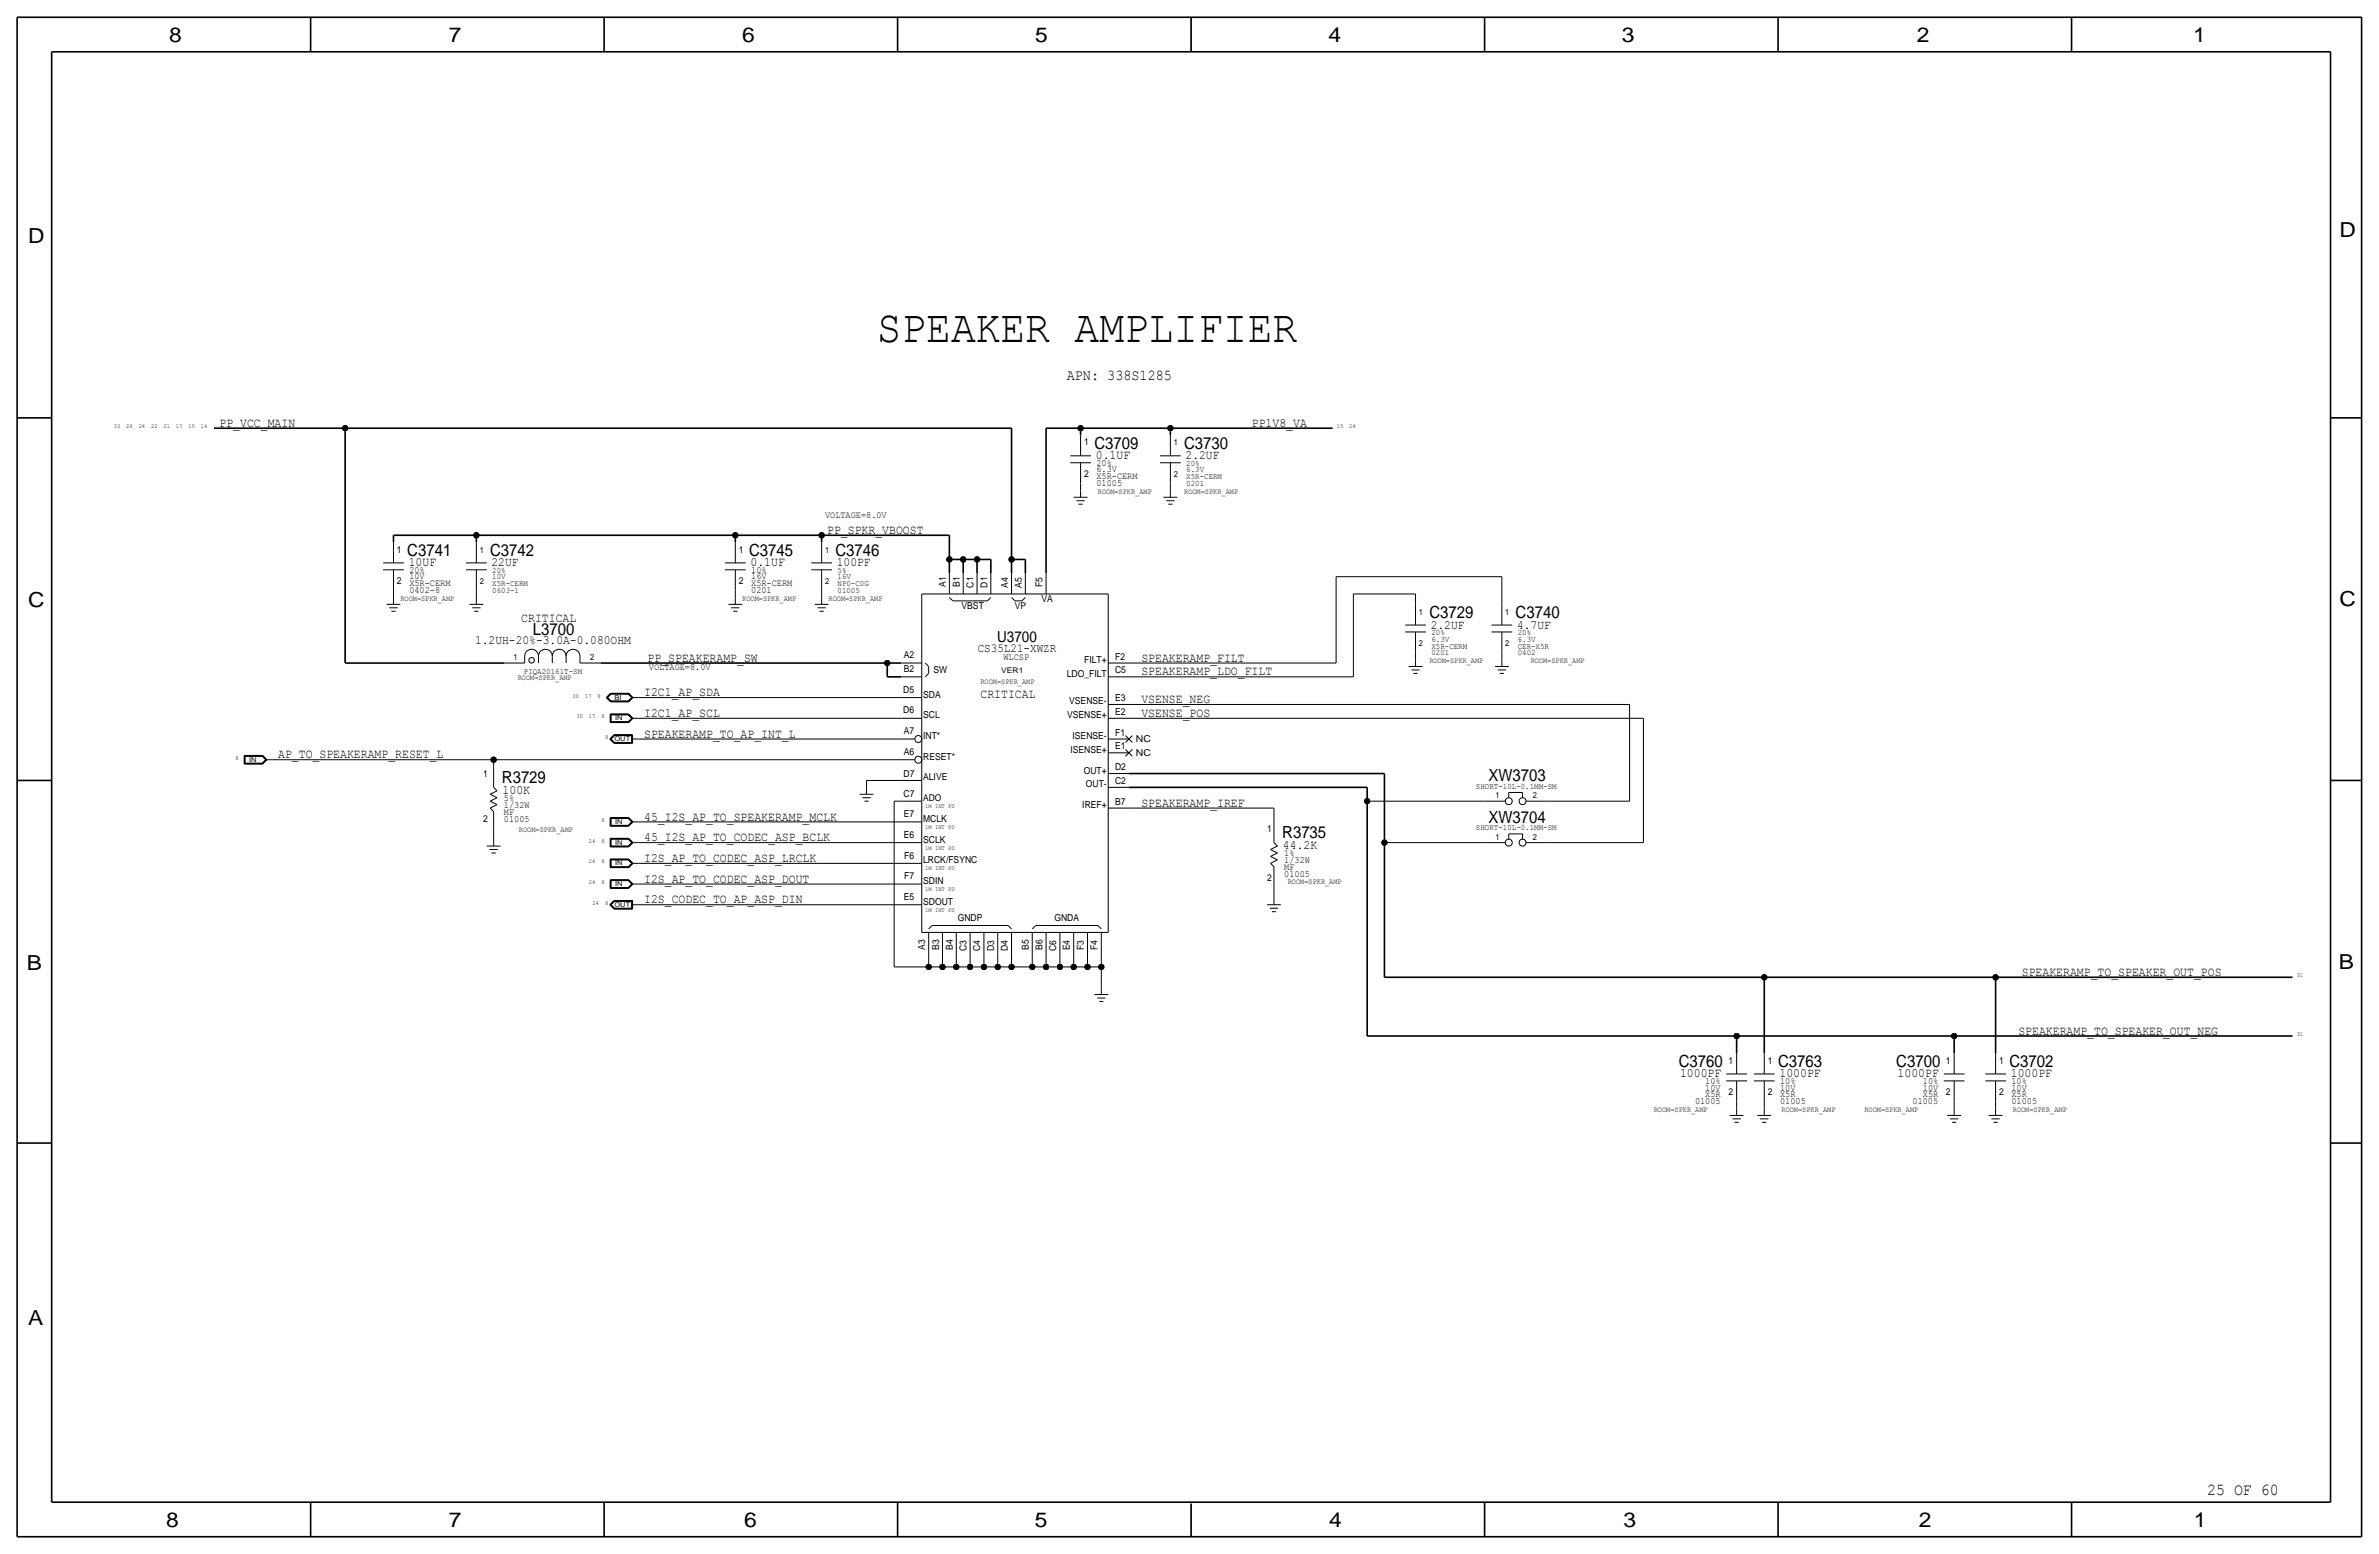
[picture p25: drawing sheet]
<svg xmlns="http://www.w3.org/2000/svg" width="875mm" height="572mm" viewBox="0 0 875 572" stroke-linecap="round" stroke-linejoin="round" font-family="sans-serif">
<defs><g id="words">
<text font-size="17" x="322.5" y="125.7">SPEAKER AMPLIFIER</text>
<g font-size="7.6">
<text x="62.2" y="15.5">8</text>
<text x="165" y="15.5">7</text>
<text x="273" y="15.5">6</text>
<text x="380.7" y="15.5">5</text>
<text x="488.6" y="15.5">4</text>
<text x="596.6" y="15.5">3</text>
<text x="705.1" y="15.5">2</text>
<text x="806.7" y="15.5">1</text>
<text x="10.4" y="89.4">D</text>
<text x="860.5" y="87.1">D</text>
<text x="10.4" y="223.3">C</text>
<text x="860.5" y="222.8">C</text>
<text x="9.8" y="356.6">B</text>
<text x="860.2" y="356.4">B</text>
<text x="10.4" y="487.4">A</text>
<text x="61.2" y="561.6">8</text>
<text x="165" y="561.6">7</text>
<text x="273.8" y="561.6">6</text>
<text x="380.7" y="561.6">5</text>
<text x="488.9" y="561.6">4</text>
<text x="597.1" y="561.6">3</text>
<text x="705.8" y="561.6">2</text>
<text x="806.9" y="561.6">1</text>
</g>
<g font-size="6.2">
<text x="402.5" y="165.1">C3709</text>
<text x="435.6" y="165.1">C3730</text>
<text x="149.8" y="204.5">C3741</text>
<text x="180.3" y="204.5">C3742</text>
<text x="275.5" y="204.5">C3745</text>
<text x="307.3" y="204.5">C3746</text>
<text x="525.7" y="227.3">C3729</text>
<text x="557.5" y="227.3">C3740</text>
<text x="196" y="233.4">L3700</text>
<text x="547.4" y="287.3">XW3703</text>
<text x="184.6" y="288">R3729</text>
<text x="547.4" y="302.5">XW3704</text>
<text x="471.6" y="308.4">R3735</text>
<text x="617.5" y="392.4">C3760</text>
<text x="654" y="392.4">C3763</text>
<text x="697.5" y="392.4">C3700</text>
<text x="739.1" y="392.4">C3702</text>
<text x="811.8" y="549.7">25 OF 60</text>
</g>
<g font-size="5.6">
<text x="392.4" y="139.7">APN: 338S1285</text>
<text x="366.8" y="236.2">U3700</text>
</g>
<g font-size="4.7">
<text x="80.7" y="157">PP_VCC_MAIN</text>
<text x="460.4" y="157">PP1V8_VA</text>
<text x="403" y="168.9">0.1UF</text>
<text x="436.1" y="168.9">2.2UF</text>
<text x="304.2" y="196.3">PP_SPKR_VBOOST</text>
<text x="150.3" y="208.3">10UF</text>
<text x="180.8" y="208.3">22UF</text>
<text x="276" y="208.3">0.1UF</text>
<text x="307.8" y="208.3">100PF</text>
<text x="191.7" y="228.6">CRITICAL</text>
<text x="526.2" y="231.1">2.2UF</text>
<text x="558" y="231.1">4.7UF</text>
<text x="174.7" y="237">1.2UH-20%-3.0A-0.080OHM</text>
<text x="238.2" y="243.3">PP_SPEAKERAMP_SW</text>
<text x="419.8" y="243.3">SPEAKERAMP_FILT</text>
<text x="419.8" y="248.4">SPEAKERAMP_LDO_FILT</text>
<text x="236.9" y="256">I2C1_AP_SDA</text>
<text x="360.6" y="256.5">CRITICAL</text>
<text x="236.9" y="263.6">I2C1_AP_SCL</text>
<text x="419.8" y="263.6">VSENSE_POS</text>
<text x="419.8" y="258.6">VSENSE_NEG</text>
<text x="236.9" y="271.3">SPEAKERAMP_TO_AP_INT_L</text>
<text x="102.3" y="278.9">AP_TO_SPEAKERAMP_RESET_L</text>
<text x="184.9" y="291.8">100K</text>
<text x="419.8" y="296.7">SPEAKERAMP_IREF</text>
<text x="236.9" y="301.8">45_I2S_AP_TO_SPEAKERAMP_MCLK</text>
<text x="236.9" y="309.4">45_I2S_AP_TO_CODEC_ASP_BCLK</text>
<text x="236.9" y="317">I2S_AP_TO_CODEC_ASP_LRCLK</text>
<text x="471.9" y="312.2">44.2K</text>
<text x="236.9" y="324.6">I2S_AP_TO_CODEC_ASP_DOUT</text>
<text x="236.9" y="332.2">I2S_CODEC_TO_AP_ASP_DIN</text>
<text x="743.7" y="358.9">SPEAKERAMP_TO_SPEAKER_OUT_POS</text>
<text x="742.4" y="380.5">SPEAKERAMP_TO_SPEAKER_OUT_NEG</text>
<text x="618" y="396.2">1000PF</text>
<text x="654.5" y="396.2">1000PF</text>
<text x="698" y="396.2">1000PF</text>
<text x="739.6" y="396.2">1000PF</text>
</g>
<text font-size="4.5" x="359.6" y="239.8">CS35L21-XWZR</text>
<g font-size="3.5">
<text x="398.7" y="163.8">1</text>
<text x="403.3" y="171.5">20%</text>
<text x="403.3" y="173.7">6.3V</text>
<text x="398.7" y="175.3">2</text>
<text x="403.3" y="178.8">01005</text>
<text x="403.3" y="176.3">X5R-CERM</text>
<text x="303.5" y="190.5">VOLTAGE=8.0V</text>
<text x="146" y="203.2">1</text>
<text x="271.7" y="203.2">1</text>
<text x="146" y="214.6">2</text>
<text x="150.6" y="215.6">X5R-CERM</text>
<text x="150.6" y="210.8">20%</text>
<text x="150.6" y="213.1">10V</text>
<text x="271.7" y="214.6">2</text>
<text x="276.3" y="210.8">10%</text>
<text x="276.3" y="215.6">X5R-CERM</text>
<text x="276.3" y="213.1">16V</text>
<text x="347.9" y="215.9" transform="rotate(-90 347.9 215.9)">A1</text>
<text x="353" y="215.9" transform="rotate(-90 353 215.9)">B1</text>
<text x="383.5" y="215.9" transform="rotate(-90 383.5 215.9)">F5</text>
<text x="150.6" y="218.2">0402-8</text>
<text x="276.3" y="218.2">0201</text>
<text x="358.1" y="216.1" transform="rotate(-90 358.1 216.1)">C1</text>
<text x="363.2" y="216.1" transform="rotate(-90 363.2 216.1)">D1</text>
<text x="370.8" y="216.1" transform="rotate(-90 370.8 216.1)">A4</text>
<text x="375.9" y="216.1" transform="rotate(-90 375.9 216.1)">A5</text>
<text x="383.1" y="221.5">VA</text>
<text x="353.7" y="224">VBST</text>
<text x="373.3" y="224">VP</text>
<text x="332.4" y="242.1">A2</text>
<text x="369.1" y="242.8">WLCSP</text>
<text x="398.8" y="243.8">FILT+</text>
<text x="410.2" y="242.6">F2</text>
<text x="238.7" y="246.4">VOLTAGE=8.0V</text>
<text x="332.4" y="247.1">B2</text>
<text x="343.4" y="247.7">SW</text>
<text x="392.4" y="248.9">LDO_FILT</text>
<text x="410.2" y="247.7">C5</text>
<text x="332.2" y="254.8">D5</text>
<text x="339.5" y="256.5">SDA</text>
<text x="410.2" y="257.8">E3</text>
<text x="332.2" y="262.4">D6</text>
<text x="393.3" y="259.1">VSENSE-</text>
<text x="410.2" y="262.9">E2</text>
<text x="339.5" y="264.2">SCL</text>
<text x="392.5" y="264.2">VSENSE+</text>
<text x="332.4" y="270">A7</text>
<text x="339.5" y="271.8">INT*</text>
<text x="394.5" y="271.8">ISENSE-</text>
<text x="410.2" y="270.5">F1</text>
<text x="410.2" y="275.6">E1</text>
<text x="417.8" y="273.1">NC</text>
<text x="332.4" y="277.6">A6</text>
<text x="339.5" y="279.4">RESET*</text>
<text x="393.7" y="276.9">ISENSE+</text>
<text x="417.8" y="278.1">NC</text>
<text x="177.7" y="285.7">1</text>
<text x="332.4" y="285.6">D7</text>
<text x="339.5" y="287">ALIVE</text>
<text x="398.6" y="284.5">OUT+</text>
<text x="410.2" y="283.2">D2</text>
<text x="332.4" y="293.3">C7</text>
<text x="399.4" y="289.6">OUT-</text>
<text x="410.2" y="288.3">C2</text>
<text x="185.4" y="294.6">5%</text>
<text x="185.4" y="299.7">MF</text>
<text x="185.4" y="297.2">1/32W</text>
<text x="339.5" y="294.6">ADO</text>
<text x="398.1" y="297.2">IREF+</text>
<text x="410.2" y="295.9">B7</text>
<text x="177.7" y="302.3">2</text>
<text x="185.4" y="302.3">01005</text>
<text x="332.4" y="300.5">E7</text>
<text x="339.5" y="302.3">MCLK</text>
<text x="332.4" y="308.1">E6</text>
<text x="339.5" y="309.9">SCLK</text>
<text x="466" y="306.1">1</text>
<text x="332.6" y="315.7">F6</text>
<text x="339.5" y="317.5">LRCK/FSYNC</text>
<text x="472.4" y="317.5">1/32W</text>
<text x="472.4" y="315">1%</text>
<text x="332.6" y="323.3">F7</text>
<text x="466" y="323.9">2</text>
<text x="472.4" y="320">MF</text>
<text x="472.4" y="322.6">01005</text>
<text x="339.5" y="325.1">SDIN</text>
<text x="332.4" y="331">E5</text>
<text x="339.5" y="332.7">SDOUT</text>
<text x="352.2" y="338.8">GNDP</text>
<text x="387.8" y="338.8">GNDA</text>
<text x="340.3" y="349.3" transform="rotate(-90 340.3 349.3)">A3</text>
<text x="345.4" y="349.3" transform="rotate(-90 345.4 349.3)">B3</text>
<text x="350.5" y="349.3" transform="rotate(-90 350.5 349.3)">B4</text>
<text x="355.5" y="349.7" transform="rotate(-90 355.5 349.7)">C3</text>
<text x="360.5" y="349.7" transform="rotate(-90 360.5 349.7)">C4</text>
<text x="365.6" y="349.7" transform="rotate(-90 365.6 349.7)">D3</text>
<text x="370.7" y="349.7" transform="rotate(-90 370.7 349.7)">D4</text>
<text x="378.4" y="349.3" transform="rotate(-90 378.4 349.3)">B5</text>
<text x="383.5" y="349.3" transform="rotate(-90 383.5 349.3)">B6</text>
<text x="388.5" y="349.7" transform="rotate(-90 388.5 349.7)">C6</text>
<text x="393.6" y="349.5" transform="rotate(-90 393.6 349.5)">E4</text>
<text x="398.6" y="349.3" transform="rotate(-90 398.6 349.3)">F3</text>
<text x="403.7" y="349.3" transform="rotate(-90 403.7 349.3)">F4</text>
<text x="635.7" y="391.2">1</text>
<text x="650.2" y="391.2">1</text>
<text x="715.7" y="391.2">1</text>
<text x="735.3" y="391.2">1</text>
<text x="627.2" y="401.1">10V</text>
<text x="627.2" y="398.8">10%</text>
<text x="654.8" y="401.1">10V</text>
<text x="654.8" y="398.8">10%</text>
<text x="707.3" y="398.8">10%</text>
<text x="707.3" y="401.1">10V</text>
<text x="739.9" y="401.1">10V</text>
<text x="739.9" y="398.8">10%</text>
<text x="623.5" y="406.1">01005</text>
<text x="627.2" y="403.6">X5R</text>
<text x="635.7" y="402.6">2</text>
<text x="650.2" y="402.6">2</text>
<text x="654.8" y="403.6">X5R</text>
<text x="654.8" y="406.1">01005</text>
<text x="703.5" y="406.1">01005</text>
<text x="707.3" y="403.6">X5R</text>
<text x="715.7" y="402.6">2</text>
<text x="735.3" y="402.6">2</text>
<text x="739.9" y="403.6">X5R</text>
<text x="739.9" y="406.1">01005</text>
</g>
<g font-size="3.1">
<text x="431.8" y="163.8">1</text>
<text x="436.3" y="171.4">20%</text>
<text x="436.3" y="173.7">6.3V</text>
<text x="431.8" y="175.3">2</text>
<text x="436.3" y="178.8">0201</text>
<text x="436.3" y="176.3">X5R-CERM</text>
<text x="176.5" y="203.2">1</text>
<text x="303.5" y="203.2">1</text>
<text x="176.5" y="214.6">2</text>
<text x="181" y="210.8">20%</text>
<text x="181" y="213.1">10V</text>
<text x="181" y="215.6">X5R-CERM</text>
<text x="303.5" y="214.6">2</text>
<text x="308.1" y="213.1">16V</text>
<text x="308.1" y="210.8">5%</text>
<text x="308.1" y="215.6">NP0-C0G</text>
<text x="181" y="218.2">0603-1</text>
<text x="308.1" y="218.2">01005</text>
<text x="521.9" y="226.1">1</text>
<text x="553.7" y="226.1">1</text>
<text x="526.5" y="233.7">20%</text>
<text x="558.2" y="233.7">20%</text>
<text x="521.9" y="237.5">2</text>
<text x="526.5" y="236">6.3V</text>
<text x="526.5" y="238.5">X5R-CERM</text>
<text x="553.7" y="237.5">2</text>
<text x="558.2" y="238.5">CER-X5R</text>
<text x="558.2" y="236">6.3V</text>
<text x="188.9" y="242.6">1</text>
<text x="217.1" y="242.6">2</text>
<text x="526.5" y="241">0201</text>
<text x="558.2" y="241">0402</text>
<text x="192.7" y="247.9">PIQA20161T-SM</text>
<text x="542.9" y="290.1">SHORT-10L-0.1MM-SM</text>
<text x="550.1" y="293.6">1</text>
<text x="563.8" y="293.6">2</text>
<text x="542.9" y="305.3">SHORT-10L-0.1MM-SM</text>
<text x="550.1" y="308.9">1</text>
<text x="563.8" y="308.9">2</text>
</g>
<g font-size="2.9">
<text x="403.8" y="181.6">ROOM=SPKR_AMP</text>
<text x="435.6" y="181.6">ROOM=SPKR_AMP</text>
<text x="147.3" y="221">ROOM=SPKR_AMP</text>
<text x="273" y="221">ROOM=SPKR_AMP</text>
<text x="304.7" y="221">ROOM=SPKR_AMP</text>
<text x="525.7" y="243.8">ROOM=SPKR_AMP</text>
<text x="563" y="243.8">ROOM=SPKR_AMP</text>
<text x="190.4" y="250.2">ROOM=SPKR_AMP</text>
<text x="360.6" y="251.5">ROOM=SPKR_AMP</text>
<text x="368.2" y="247.6">VER1</text>
<text x="190.9" y="306.1">ROOM=SPKR_AMP</text>
<text x="473.7" y="325.1">ROOM=SPKR_AMP</text>
<text x="608.3" y="408.9">ROOM=SPKR_AMP</text>
<text x="655.3" y="408.9">ROOM=SPKR_AMP</text>
<text x="685.7" y="408.9">ROOM=SPKR_AMP</text>
<text x="740.4" y="408.9">ROOM=SPKR_AMP</text>
</g>
<g font-size="2.5">
<text x="226" y="257.3">BI</text>
<text x="226.3" y="264.9">IN</text>
<text x="226" y="272.5">OUT</text>
<text x="91.6" y="280.2">IN</text>
<text x="226.3" y="303">IN</text>
<text x="226.3" y="310.6">IN</text>
<text x="226.3" y="318.3">IN</text>
<text x="226.3" y="325.9">IN</text>
<text x="226" y="333.5">OUT</text>
</g>
<g font-size="2.3">
<text x="41.9" y="157.5">33</text>
<text x="46.4" y="157.5">26</text>
<text x="51" y="157.5">24</text>
<text x="55.6" y="157.5">22</text>
<text x="60.1" y="157.5">21</text>
<text x="64.7" y="157.5">17</text>
<text x="69.3" y="157.5">15</text>
<text x="73.9" y="157.5">14</text>
<text x="491.7" y="157.5">15</text>
<text x="496.3" y="157.5">24</text>
<text x="210.6" y="256.5">30</text>
<text x="215.2" y="256.5">17</text>
<text x="219.8" y="256.5">8</text>
<text x="212" y="264.2">30</text>
<text x="216.6" y="264.2">17</text>
<text x="221.2" y="264.2">8</text>
<text x="222.6" y="271.8">8</text>
<text x="86.6" y="279.4">8</text>
<text x="340.3" y="297.2">1M INT PD</text>
<text x="221.2" y="302.3">8</text>
<text x="340.3" y="304.8">1M INT PD</text>
<text x="216.6" y="309.9">24</text>
<text x="221.2" y="309.9">8</text>
<text x="216.6" y="317.5">24</text>
<text x="221.2" y="317.5">8</text>
<text x="340.3" y="312.4">1M INT PD</text>
<text x="340.3" y="320">1M INT PD</text>
<text x="216.6" y="325.1">24</text>
<text x="221.2" y="325.1">8</text>
<text x="340.3" y="327.7">1M INT PD</text>
<text x="218" y="332.7">24</text>
<text x="222.6" y="332.7">8</text>
<text x="340.3" y="335.3">1M INT PD</text>
<text x="844.8" y="359.4">31</text>
<text x="844.8" y="381">31</text>
</g>
</g></defs>
<g fill="none" stroke="#000" stroke-width=".37">
<path d="M393.7 170.2h7.6zM393.7 167.6h7.6zM397.5 177.8v2.5zM397.5 160v7.6zM397.5 170.2v7.6zM426.7 167.6h7.6zM426.7 170.2h7.6zM430.5 177.8v2.5zM430.5 160v7.6zM430.5 170.2v7.6zM144.7 199.4v7.6zM175.2 199.4v7.6z"/>
<path d="M270.5 199.4v7.6zM302.2 199.4v7.6zM394.9 182.9h5.1zM395.9 184.2h3.1zM396.7 185.4h1.5zM397.5 180.3v2.6zM427.9 182.9h5.1zM429 184.2h3zM429.7 185.4h1.5zM430.5 180.3v2.6zM140.9 207h7.6zM140.9 209.6h7.6z"/>
<path d="M144.7 217.2v2.5zM144.7 209.5v7.7zM144.7 219.7v2.5zM171.4 207h7.6zM171.4 209.6h7.6zM175.2 217.2v2.5zM175.2 209.5v7.7zM175.2 219.7v2.5zM266.6 209.6h7.7zM266.6 207h7.7zM270.5 217.2v2.5zM270.5 219.7v2.5z"/>
<path d="M270.5 209.5v7.7zM298.4 209.6h7.6zM298.4 207h7.6zM302.2 217.2v2.5zM302.2 219.7v2.5zM302.2 209.5v7.7zM339 218.4v124.5zM339 218.4h68.6zM349.2 210.8v7.6zM349.2 219.7l1.3 1.3zM354.3 210.8v7.6zM359.4 210.8v7.6z"/>
<path d="M364.4 210.8v7.6zM372.1 210.8v7.6zM372.1 219.7l1.2 1.3zM377.1 210.8v7.6zM384.8 210.8v7.6zM407.6 218.4v124.5zM491.4 212.1h61zM491.4 212.1v31.7zM497.8 218.4h22.9zM497.8 218.4v30.5zM520.7 218.4v3.9zM552.4 212.1v10.2z"/>
<path d="M142.2 222.3h5.1zM143.2 223.5h3.1zM144 224.8h1.5zM172.7 222.3h5zM173.7 223.5h3zM174.4 224.8h1.6zM267.9 222.3h5.1zM268.9 223.5h3.1zM269.7 224.8h1.5zM299.7 222.3h5zM300.7 223.5h3zM301.4 224.8h1.6z"/>
<path d="M350.5 221h12.7zM363.2 221l1.2-1.3zM373.3 221h2.6zM375.9 221l1.2-1.3zM516.8 232.4h7.7zM516.8 229.9h7.7zM520.7 222.3v7.6zM520.7 232.4v7.6zM548.6 232.4h7.6zM548.6 229.9h7.6zM552.4 222.3v7.6zM552.4 232.4v7.6z"/>
<path d="M185.4 243.8h7.6zM193 241.3a2.54 2.54 0 0 1 2.5-2.5 2.54 2.54 0 0 1 2.6 2.5 2.54 2.54 0 0 1 2.5-2.5 2.54 2.54 0 0 1 2.5 2.5 2.54 2.54 0 0 1 2.6-2.5 2.54 2.54 0 0 1 2.5 2.5 2.54 2.54 0 0 1 2.6-2.5 2.54 2.54 0 0 1 2.5 2.5M193 241.3v2.5zM198.1 241.3v2.5zM203.1 241.3v2.5zM208.2 241.3v2.5zM213.3 243.8h7.6zM213.3 241.3v2.5zM223 256.5l1.6-1.5zM223 256.5l1.6 1.6zM223.2 256.5l1.4-1.4zM223.2 256.5l1.4 1.5z"/>
<path d="M223.3 256.5l1.4-1.3zM223.3 256.5l1.4 1.4zM223.5 256.5l1.2-1.2zM223.5 256.5l1.2 1.3zM224.6 255h6.6zM224.6 258.1h6.6zM224.6 255.1h6.6zM224.6 258h6.6zM224.7 257.9h6.4zM224.7 255.2h6.4zM224.7 257.8h6.4zM224.7 255.3h6.4z"/>
<path d="M231.1 255.3l1.3 1.2zM231.1 257.8l1.3-1.3zM231.1 257.9l1.4-1.4zM231.1 255.2l1.4 1.3zM231.2 255.1l1.5 1.4zM231.2 258.1l1.6-1.6zM231.2 255l1.6 1.5zM232.4 256.5h2.5zM232.7 256.5l-1.5 1.5zM234.9 256.5h96.5zM331.4 248.9h7.6zM331.4 243.8h7.6z"/>
<path d="M331.4 256.5h7.6zM340.3 243.8l1.3 1.3zM341.6 247.7l-1.3 1.2zM341.6 245.1v2.5zM407.6 248.9h7.6zM407.6 259.1h7.6zM407.6 243.8h7.6zM415.2 259.1h184.2zM415.2 243.8h76.2zM415.2 248.9h82.6zM518.1 245.1h5.1zM519.1 246.4h3.1z"/>
<path d="M519.9 247.7h1.5zM520.7 240v2.6zM520.7 242.6v2.5zM549.9 245.1h5zM550.9 246.4h3zM551.6 247.7h1.6zM552.4 240v2.6zM552.4 242.6v2.5zM599.4 259.1v35.5zM89.8 277.8v3.2zM89.8 277.8h6.8zM89.9 277.9h6.7z"/>
<path d="M89.9 277.9v3zM90 278v2.8zM90 278h6.5zM90.1 278.1h6.4zM90.1 278.1v2.6zM96.5 278.1l1.2 1.3zM96.5 278l1.4 1.4zM96.6 277.9l1.4 1.5zM96.6 277.8l1.6 1.6zM97.7 279.4h2.6zM97.9 279.4l-1.4 1.4zM98.2 279.4l-1.6 1.6z"/>
<path d="M100.3 279.4h81.3zM181.6 279.4h149.8zM181.6 279.4v2.5zM224.3 271.8l1.6 1.6zM224.3 271.8l1.6-1.6zM224.4 262.6h6.8zM224.4 271.8l1.5 1.5zM224.4 262.6v3.1zM224.4 265.7h6.8zM224.4 271.8l1.5-1.5zM224.5 262.7v2.9zM224.5 265.6h6.7z"/>
<path d="M224.5 262.7h6.7zM224.6 271.8l1.4 1.4zM224.6 262.8v2.7zM224.6 265.5h6.5zM224.6 262.8h6.5zM224.7 271.8l1.3 1.3zM224.7 262.9v2.5zM224.7 265.4h6.4zM224.7 271.8l1.3-1.3zM224.7 262.9h6.4zM225.9 270.2h6.8zM225.9 273.4h6.8z"/>
<path d="M225.9 270.3h6.7zM225.9 273.3h6.7zM226 273.2h6.5zM226 270.4l-1.4 1.4zM226 270.4h6.5zM226 270.5h6.4zM226 273.1h6.4zM231.1 262.9l1.3 1.3zM231.1 265.4l1.3-1.2zM231.1 265.5l1.4-1.3zM231.1 262.8l1.4 1.4zM231.2 265.6l1.5-1.4z"/>
<path d="M231.2 262.7l1.5 1.5zM231.2 265.7l1.6-1.5zM231.2 262.6l1.6 1.6zM232.4 270.5v2.5zM232.4 264.2h2.5zM232.4 271.8h2.5zM232.5 270.4v2.8zM232.6 270.3v3zM232.7 270.2v3.2zM234.9 264.2h96.5zM234.9 271.8h96.5zM331.4 279.4h5z"/>
<path d="M331.4 271.8h5.1zM331.4 264.2h7.6zM407.6 264.2h7.6zM407.6 271.8h7.6zM407.6 276.9h7.6zM414 278.1l2.5-2.5zM414 275.6l2.5 2.5zM414 273.1l2.5-2.6zM414 270.5l2.5 2.5zM415.2 264.2h189.3zM604.5 264.2v45.7zM89.8 281h6.8z"/>
<path d="M89.9 280.9h6.7zM90 280.8h6.5zM90.1 280.7h6.4zM96.5 280.7l1.2-1.3zM96.6 280.9l1.4-1.5zM180.3 292.1l2.5-1.3zM180.3 297.2l2.5-1.3zM180.3 294.6l2.5-1.2zM180.3 297.2l1.3 1.3zM180.3 294.6l2.5 1.3zM180.3 292.1l2.5 1.3zM181.6 289.6l1.2 1.2z"/>
<path d="M181.6 281.9v7.7zM181.6 298.5v6.3zM316.2 292.1h5.1zM317.2 293.4h3zM318 294.6h1.5zM318.7 287h12.7zM318.7 287v2.6zM318.7 289.6v2.5zM328.9 294.6v61zM328.9 294.6h2.5zM331.4 287h7.6zM331.4 294.6h7.6z"/>
<path d="M407.6 289.6h7.6zM407.6 284.5h7.6zM407.6 297.2h7.6zM415.2 297.2h53.4zM468.6 297.2v5.1zM502.9 294.6h43.2zM546.1 294.6h7.6zM554.9 291.4h5.1zM554.9 291.4v2zM560 291.4v2zM561.3 294.6h7.6zM568.9 294.6h30.5z"/>
<path d="M179 311.2h5.1zM180 312.4h3.1zM180.8 313.7h1.5zM181.6 304.8v3.8zM181.6 308.6v2.5zM224.4 308.3h6.8zM224.4 300.7h6.8zM224.4 315.9h6.8zM224.4 308.3v3.2zM224.4 311.5h6.8zM224.4 300.7v3.1zM224.4 303.8h6.8z"/>
<path d="M224.4 315.9v3.2zM224.4 319.1h6.8zM224.5 308.4v3zM224.5 311.4h6.7zM224.5 300.8v2.9zM224.5 303.7h6.7zM224.5 316v3zM224.5 319h6.7zM224.5 308.4h6.7zM224.5 300.8h6.7zM224.5 316h6.7zM224.6 308.5v2.8z"/>
<path d="M224.6 311.3h6.5zM224.6 300.9v2.7zM224.6 303.6h6.5zM224.6 316.1v2.8zM224.6 318.9h6.5zM224.6 308.5h6.5zM224.6 300.9h6.5zM224.6 316.1h6.5zM224.7 308.6v2.5zM224.7 311.2h6.4zM224.7 301v2.5zM224.7 303.5h6.4z"/>
<path d="M224.7 316.2v2.6zM224.7 318.8h6.4zM224.7 308.6h6.4zM224.7 301h6.4zM224.7 316.2h6.4zM231.1 308.6l1.3 1.3zM231.1 301l1.3 1.3zM231.1 316.2l1.3 1.3zM231.1 311.2l1.3-1.3zM231.1 303.5l1.3-1.2zM231.1 318.8l1.3-1.3zM231.1 311.3l1.4-1.4z"/>
<path d="M231.1 303.6l1.4-1.3zM231.1 318.9l1.4-1.4zM231.1 308.5l1.4 1.4zM231.1 300.9l1.4 1.4zM231.1 316.1l1.4 1.4zM231.2 319l1.5-1.5zM231.2 308.4l1.5 1.5zM231.2 300.8l1.5 1.5zM231.2 316l1.5 1.5zM231.2 311.5l1.6-1.6zM231.2 303.8l1.6-1.5zM231.2 319.1l1.6-1.6z"/>
<path d="M231.2 308.3l1.6 1.6zM231.2 300.7l1.6 1.6zM231.2 315.9l1.6 1.6zM232.4 309.9h2.5zM232.4 302.3h2.5zM232.4 317.5h2.5zM232.7 309.9l-1.5 1.5zM232.7 302.3l-1.5 1.4zM234.9 317.5h96.5zM234.9 309.9h96.5zM234.9 302.3h96.5zM331.4 317.5h7.6z"/>
<path d="M331.4 309.9h7.6zM331.4 302.3h7.6zM467.3 312.4l2.6-1.2zM467.3 317.5l2.6-1.3zM467.3 315l2.6-1.3zM467.3 317.5l1.3 1.3zM467.3 315l2.6 1.2zM467.3 312.4l2.6 1.3zM468.6 309.9l1.3 1.3zM468.6 302.3v7.6zM468.6 318.8v6.3zM509.2 309.9h36.9z"/>
<path d="M546.1 309.9h7.6zM554.9 306.7h5.1zM554.9 306.7v1.9zM560 306.7v1.9zM561.3 309.9h7.6zM568.9 309.9h35.6zM224.3 332.7l1.6 1.6zM224.3 332.7l1.6-1.5zM224.4 323.5h6.8zM224.4 332.7l1.5 1.5zM224.4 323.5v3.2zM224.4 326.7h6.8z"/>
<path d="M224.4 332.7l1.5-1.4zM224.5 323.6v3zM224.5 326.6h6.7zM224.5 323.6h6.7zM224.6 332.7l1.4-1.3zM224.6 332.7l1.4 1.4zM224.6 323.7v2.8zM224.6 326.5h6.5zM224.6 323.7h6.5zM224.7 332.7l1.3 1.3zM224.7 323.9v2.5zM224.7 326.4h6.4z"/>
<path d="M224.7 332.7l1.3-1.2zM224.7 323.9h6.4zM225.9 331.2h6.8zM225.9 334.3h6.8zM225.9 331.3h6.7zM225.9 334.2h6.7zM226 334.1h6.5zM226 331.4h6.5zM226 331.5h6.4zM226 334h6.4zM231.1 323.8l1.3 1.3zM231.1 326.4l1.3-1.3z"/>
<path d="M231.1 326.5l1.4-1.4zM231.1 323.7l1.4 1.4zM231.2 326.6l1.5-1.5zM231.2 323.6l1.5 1.5zM231.2 326.7l1.6-1.6zM231.2 323.5l1.6 1.6zM232.4 331.5v2.5zM232.4 325.1h2.5zM232.4 332.7h2.5zM232.5 331.4v2.7zM232.6 331.3v2.9zM232.7 331.2v3.1z"/>
<path d="M234.9 325.1h96.5zM234.9 332.7h96.5zM331.4 332.7h7.6zM331.4 325.1h7.6zM466 332.7h5.1zM467.1 334h3zM467.8 335.3h1.5zM468.6 325.1v5.1zM468.6 330.2v2.5zM328.9 355.6h12.7zM339 342.9h68.6zM341.6 355.6h5.1z"/>
<path d="M341.6 350.5v5.1zM341.6 342.9v7.6zM341.6 341.6l1.2-1.2zM342.8 340.4h28zM346.7 350.5v5.1zM346.7 342.9v7.6zM346.7 355.6h5zM351.7 350.5v5.1zM351.7 342.9v7.6zM351.7 355.6h5.1zM356.8 355.6h5.1zM356.8 350.5v5.1z"/>
<path d="M356.8 342.9v7.6zM361.9 355.6h5.1zM361.9 350.5v5.1zM361.9 342.9v7.6zM367 350.5v5.1zM367 342.9v7.6zM367 355.6h5.1zM370.8 340.4l1.3 1.2zM372.1 355.6h7.6zM372.1 350.5v5.1zM372.1 342.9v7.6zM379.7 355.6h5.1z"/>
<path d="M379.7 350.5v5.1zM379.7 342.9v7.6zM379.7 341.6l1.3-1.2zM381 340.4h22.8zM384.8 355.6h5zM384.8 350.5v5.1zM384.8 342.9v7.6zM389.8 355.6h5.1zM389.8 350.5v5.1zM389.8 342.9v7.6zM394.9 350.5v5.1zM394.9 342.9v7.6z"/>
<path d="M394.9 355.6h5.1zM400 355.6h5.1zM400 350.5v5.1zM400 342.9v7.6zM403.8 340.4l1.3 1.2zM405.1 350.5v5.1zM405.1 355.6v7.6zM405.1 342.9v7.6zM402.5 365.8h5.1zM403.6 367h3zM404.3 368.3h1.5zM405.1 363.2v2.6z"/>
<path d="M635 395h7.6zM635 397.5h7.6zM638.8 387.4v7.6zM638.8 397.5v7.6zM645.1 397.5h7.6zM645.1 395h7.6zM648.9 387.4v7.6zM648.9 397.5v7.6zM715 395h7.6zM715 397.5h7.6zM718.8 387.4v7.6zM718.8 397.5v7.6z"/>
<path d="M730.2 397.5h7.6zM730.2 395h7.6zM734 387.4v7.6zM734 397.5v7.6zM636.2 410.2h5.1zM637.2 411.5h3.1zM638 412.8h1.5zM638.8 405.1v2.6zM638.8 407.7v2.5zM646.4 410.2h5.1zM647.4 411.5h3zM648.2 412.8h1.5z"/>
<path d="M648.9 405.1v2.6zM648.9 407.7v2.5zM716.2 410.2h5.1zM717.2 411.5h3.1zM718 412.8h1.5zM718.8 405.1v2.6zM718.8 407.7v2.5zM731.5 410.2h5.1zM732.5 411.5h3zM733.2 412.8h1.6zM734 405.1v2.6zM734 407.7v2.5z"/>
<circle cx="195.5" cy="242.8" r="1.02"/>
<circle cx="337.8" cy="279.4" r="1.28"/>
<circle cx="337.8" cy="271.8" r="1.28"/>
<circle cx="554.9" cy="294.7" r="1.28"/>
<circle cx="560" cy="294.7" r="1.28"/>
<circle cx="554.9" cy="309.9" r="1.28"/>
<circle cx="560" cy="309.9" r="1.28"/>
</g>
<g fill="none" stroke="#000" stroke-width=".6" stroke-linecap="butt">
<path d="M6.3 6.4v558.7zM6.3 6.4h862.3zM19 19.1v533.4zM19 19.1h838.2zM114.2 6.4v12.7zM222.2 6.4v12.7zM330.1 6.4v12.7zM438.1 6.4v12.7zM546.1 6.4v12.7zM654 6.4v12.7zM762 6.4v12.7zM857.2 19.1v533.4z"/>
<path d="M868.6 6.4v558.7zM6.3 153.7h12.7zM78.7 157.5h48.2zM126.9 157.5v86.3zM127 157.5h245.1zM372.1 157.5v48.2zM384.8 157.5h12.7zM384.8 157.5v53.3zM397.5 157.5h33zM397.5 157.5v2.5zM430.5 157.5h59.7zM430.5 157.5v2.5z"/>
<path d="M857.2 153.7h11.4zM144.7 196.8v2.6zM144.7 196.9h30.5zM175.2 196.9h95.3zM175.2 196.9v2.5zM270.5 196.9h31.7zM270.5 196.8v2.6zM302.2 196.9v2.5zM302.2 196.9h47zM349.2 196.8v8.9zM349.2 205.7h5.1zM349.2 205.7v5.1z"/>
<path d="M354.3 205.7h5.1zM354.3 205.7v5.1zM359.4 205.7v5.1zM359.4 205.7h5zM364.4 205.7v5.1zM372.1 205.7h5zM372.1 205.7v5.1zM377.1 205.7v5.1zM126.9 243.8h58.5zM220.9 243.8h105.4zM326.3 243.8h5.1zM326.3 243.8v5.1z"/>
<path d="M326.3 248.9h5.1zM6.3 287h12.7zM415.2 289.6h87.7zM415.2 284.5h94zM502.9 294.6v86.4zM502.9 289.6v5zM509.2 284.5v25.4zM857.2 287h11.4zM509.2 309.9v49.5zM509.2 359.4h139.7zM648.9 359.4h85.1zM648.9 359.4v28z"/>
<path d="M734 359.4h109.2zM734 359.4v27.9zM502.9 381h135.9zM638.8 381h80zM638.8 381v6.4zM718.8 381v6.4zM718.8 381h124.4zM6.3 420.4h12.7zM857.2 420.4h11.4zM19 552.5h838.2zM114.2 552.4v12.7zM222.2 552.5v12.7z"/>
<path d="M330.1 552.5v12.7zM438.1 553v12.1zM546.1 552.5v12.7zM654 552.5v12.7zM762 552.5v12.7zM6.3 565.1h862.3z"/>
</g>
<g fill="#000" stroke="#000" stroke-width=".37">
<circle cx="126.9" cy="157.5" r="1.02"/>
<circle cx="397.5" cy="157.5" r="1.02"/>
<circle cx="430.5" cy="157.5" r="1.02"/>
<circle cx="175.2" cy="196.8" r="1.02"/>
<circle cx="270.5" cy="196.8" r="1.02"/>
<circle cx="302.2" cy="196.8" r="1.02"/>
<circle cx="349.2" cy="205.7" r="1.02"/>
<circle cx="354.3" cy="205.7" r="1.02"/>
<circle cx="359.4" cy="205.7" r="1.02"/>
<circle cx="372.1" cy="205.7" r="1.02"/>
<circle cx="326.3" cy="243.8" r="1.02"/>
<circle cx="181.6" cy="279.4" r="1.02"/>
<circle cx="502.9" cy="294.6" r="1.02"/>
<circle cx="509.2" cy="309.9" r="1.02"/>
<circle cx="341.6" cy="355.6" r="1.02"/>
<circle cx="346.7" cy="355.6" r="1.02"/>
<circle cx="351.7" cy="355.6" r="1.02"/>
<circle cx="356.8" cy="355.6" r="1.02"/>
<circle cx="361.9" cy="355.6" r="1.02"/>
<circle cx="367" cy="355.6" r="1.02"/>
<circle cx="372.1" cy="355.6" r="1.02"/>
<circle cx="379.7" cy="355.6" r="1.02"/>
<circle cx="384.8" cy="355.6" r="1.02"/>
<circle cx="389.8" cy="355.6" r="1.02"/>
<circle cx="394.9" cy="355.6" r="1.02"/>
<circle cx="400" cy="355.6" r="1.02"/>
<circle cx="405.1" cy="355.6" r="1.02"/>
<circle cx="648.9" cy="359.4" r="1.02"/>
<circle cx="734" cy="359.4" r="1.02"/>
<circle cx="638.8" cy="381" r="1.02"/>
<circle cx="718.8" cy="381" r="1.02"/>
</g>
<use href="#words"/>
</svg>
